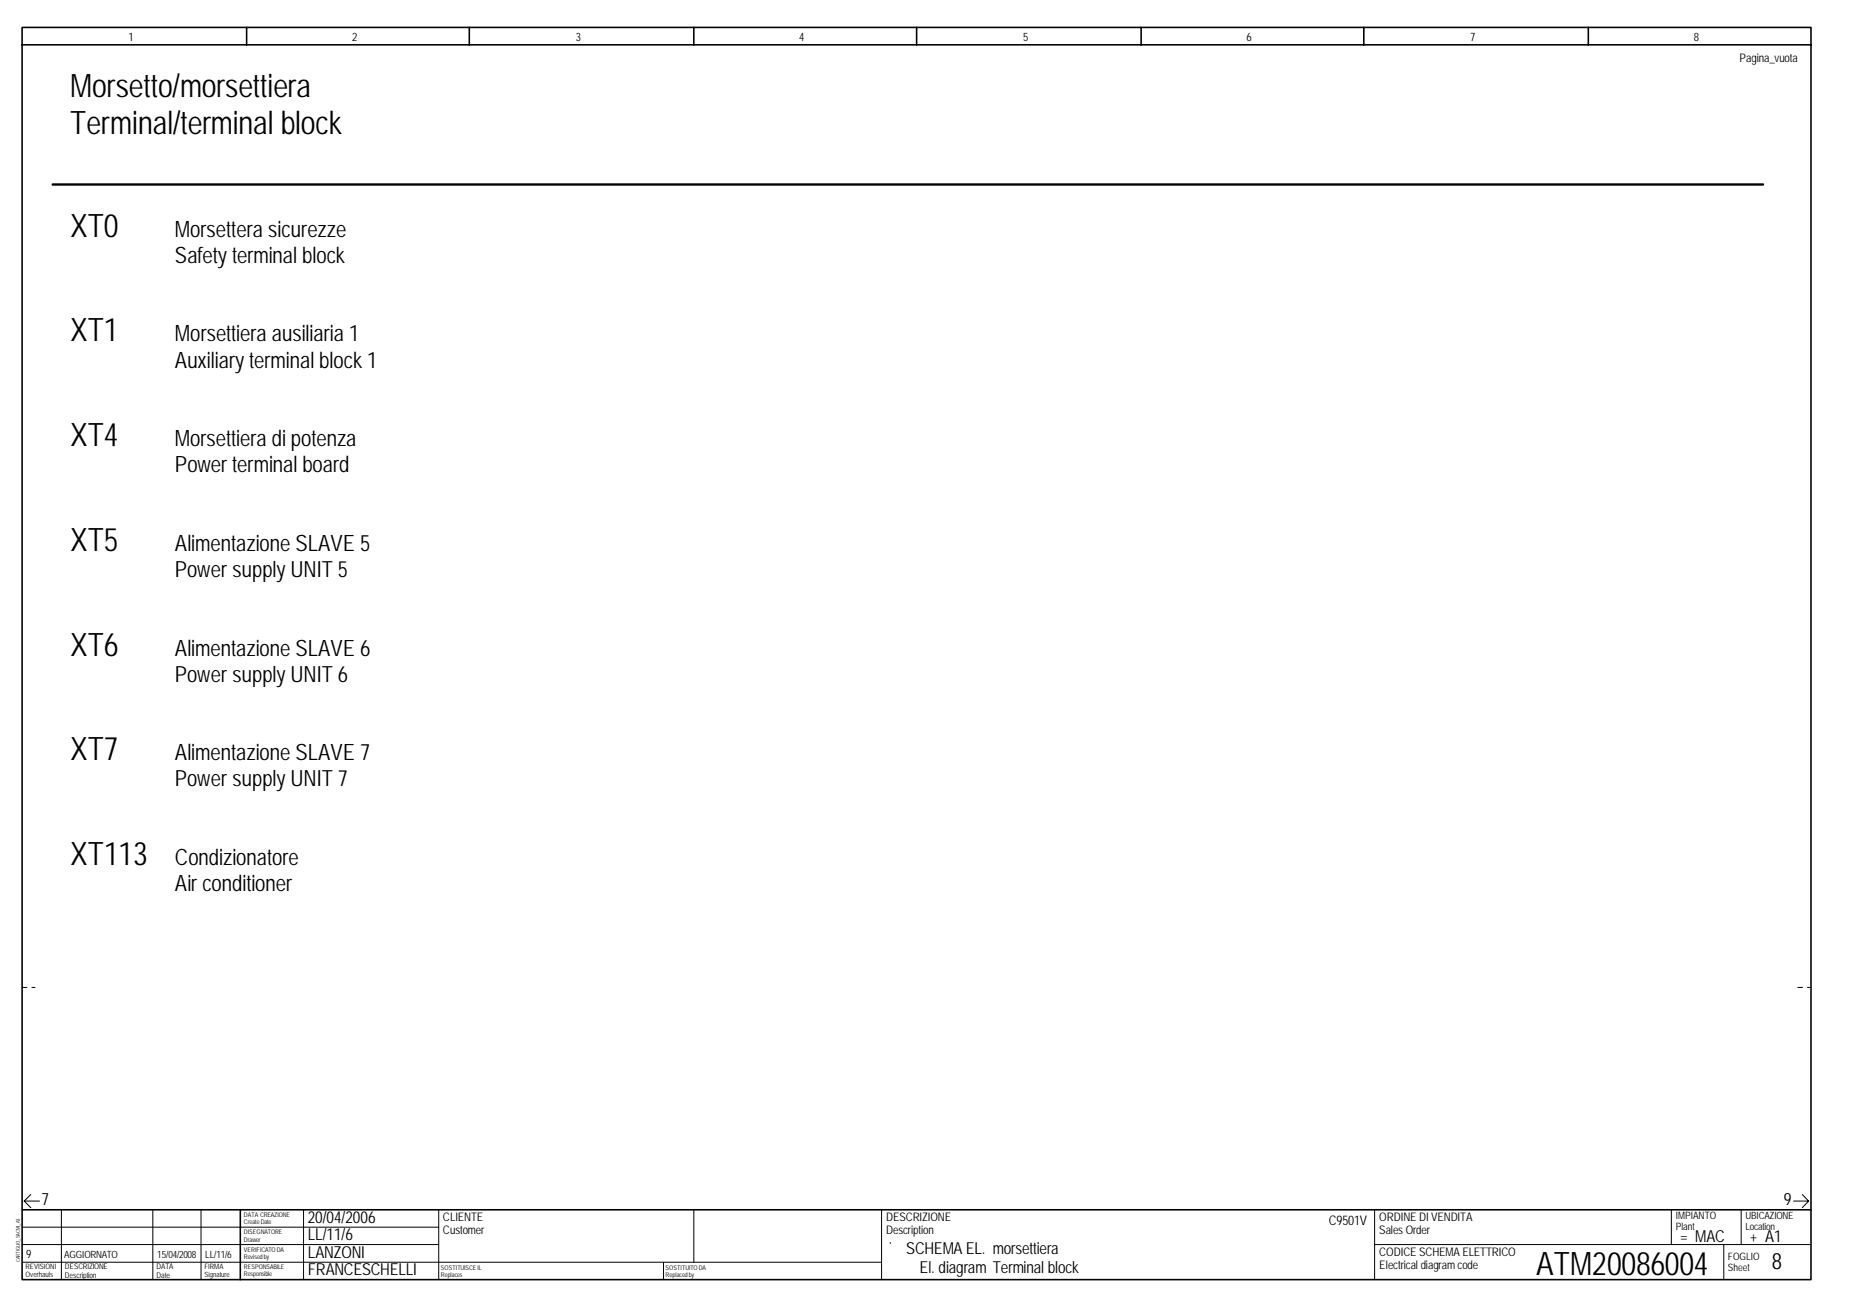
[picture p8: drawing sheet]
<svg xmlns="http://www.w3.org/2000/svg" width="297mm" height="210mm" viewBox="0 0 297 210" stroke-linecap="round" stroke-linejoin="round" font-family="sans-serif">
<defs><g id="words">
<g font-size="5.2">
<text x="11.3" y="15.6">Morsetto/morsettiera</text>
<text x="11.3" y="21.6">Terminal/terminal block</text>
<text x="11.3" y="38">XT0</text>
<text x="11.3" y="54.8">XT1</text>
<text x="11.3" y="71.7">XT4</text>
<text x="11.3" y="88.5">XT5</text>
<text x="11.3" y="105.3">XT6</text>
<text x="11.3" y="122.1">XT7</text>
<text x="11.3" y="138.9">XT113</text>
<text x="246.8" y="204.7">ATM20086004</text>
</g>
<g font-size="3.6">
<text x="28.1" y="38">Morsettera sicurezze</text>
<text x="28.1" y="42.2">Safety terminal block</text>
<text x="28.1" y="54.8">Morsettiera ausiliaria 1</text>
<text x="28.1" y="59">Auxiliary terminal block 1</text>
<text x="28.1" y="71.7">Morsettiera di potenza</text>
<text x="28.1" y="75.8">Power terminal board</text>
<text x="28.1" y="88.5">Alimentazione SLAVE 5</text>
<text x="28.1" y="92.6">Power supply UNIT 5</text>
<text x="28.1" y="105.3">Alimentazione SLAVE 6</text>
<text x="28.1" y="109.5">Power supply UNIT 6</text>
<text x="28.1" y="122.1">Alimentazione SLAVE 7</text>
<text x="28.1" y="126.3">Power supply UNIT 7</text>
<text x="28.1" y="138.9">Condizionatore</text>
<text x="28.1" y="143.1">Air conditioner</text>
<text x="284.6" y="203.7">8</text>
</g>
<g font-size="2.7">
<text x="6.7" y="193.6">7</text>
<text x="49.4" y="196.4">20/04/2006</text>
<text x="286.6" y="193.6">9</text>
<text x="49.4" y="202">LANZONI</text>
<text x="49.4" y="199.2">LL/11/6</text>
<text x="145.6" y="201.4">SCHEMA EL. morsettiera</text>
<text x="49.4" y="204.8">FRANCESCHELLI</text>
<text x="147.7" y="204.4">El. diagram Terminal block</text>
</g>
<g font-size="2.6">
<text x="269.9" y="199.5">= MAC</text>
<text x="281.1" y="199.5">+ A1</text>
</g>
<text font-size="2.1" x="213.5" y="196.7">C9501V</text>
<g font-size="1.9">
<text x="20.7" y="6.5">1</text>
<text x="56.6" y="6.5">2</text>
<text x="92.5" y="6.5">3</text>
<text x="128.4" y="6.5">4</text>
<text x="164.4" y="6.5">5</text>
<text x="200.3" y="6.5">6</text>
<text x="236.2" y="6.5">7</text>
<text x="272.1" y="6.5">8</text>
<text x="279.5" y="10">Pagina_vuota</text>
<text x="71.2" y="196">CLIENTE</text>
<text x="142.3" y="196">DESCRIZIONE</text>
<text x="221.5" y="196">ORDINE DI VENDITA</text>
<text x="4.2" y="202">9</text>
<text x="71.2" y="198.2">Customer</text>
<text x="142.3" y="198.2">Description</text>
<text x="221.5" y="201.7">CODICE SCHEMA ELETTRICO</text>
<text x="221.5" y="203.8">Electrical diagram code</text>
<text x="221.5" y="198.2">Sales Order</text>
</g>
<g font-size="1.6">
<text x="269.2" y="195.7">IMPIANTO</text>
<text x="269.2" y="197.5">Plant</text>
<text x="280.4" y="195.7">UBICAZIONE</text>
<text x="280.4" y="197.5">Location</text>
<text x="10.3" y="202">AGGIORNATO</text>
<text x="25.3" y="202">15/04/2008</text>
<text x="33" y="202">LL/11/6</text>
<text x="277.6" y="202.4">FOGLIO</text>
<text x="277.6" y="204.2">Sheet</text>
</g>
<g font-size="1.3">
<text x="10.4" y="203.8">DESCRIZIONE</text>
<text x="25.1" y="203.8">DATA</text>
<text x="10.4" y="205.3">Description</text>
<text x="25.1" y="205.3">Date</text>
</g>
<g font-size="1.2">
<text x="4.1" y="203.8">REVISIONI</text>
<text x="32.8" y="203.8">FIRMA</text>
<text x="4.1" y="205.1">Overhauls</text>
<text x="32.8" y="205.1">Signature</text>
</g>
<g font-size="1">
<text x="39.2" y="195.4">DATA CREAZIONE</text>
<text x="39.2" y="196.6">Create Date</text>
<text x="39.2" y="198.2">DISEGNATORE</text>
<text x="39.2" y="199.4">Drawer</text>
<text x="39.2" y="201">VERIFICATO DA</text>
<text x="39.2" y="202.2">Revised by</text>
<text x="39.2" y="203.8">RESPONSABILE</text>
<text x="70.8" y="203.9">SOSTITUISCE IL</text>
<text x="106.9" y="203.9">SOSTITUITO DA</text>
<text x="39.2" y="205">Responsible</text>
<text x="70.8" y="205.1">Replaces</text>
<text x="106.9" y="205.1">Replaced by</text>
</g>
<text font-size=".8" x="3.2" y="202.8" transform="rotate(-90 3.2 202.8)">CARTIGLIO_SACMI_A3</text>
</g></defs>
<path d="M3.6 4.4h287.3v201.1h-287.3zM3.6 7.2h287.3M39.6 4.4v2.8M75.4 4.4v2.8M111.5 4.4v2.8M147.3 4.4v2.8M183.3 4.4v2.8M219.1 4.4v2.8M255.2 4.4v2.8M3.6 194.3h287.3M38.6 194.3v11.2" fill="none" stroke="#000" stroke-width=".25"/>
<g fill="none" stroke="#000" stroke-width=".16">
<path d="M3.6 197.1h66.9M3.6 199.9h66.9M3.9 192.9l1 1.1M3.9 192.9h2.4M4.9 191.8l-1 1.1M9.9 194.3v11.2M24.6 194.3v11.2M32.3 194.3v11.2M48.8 194.3v11.2M70.5 194.3v11.2M111.5 194.3v8.4M288.1 192.9h2.5"/>
<path d="M289.5 191.8l1.1 1.1M290.6 192.9l-1.1 1.1M3.6 202.7h138M106.6 202.7v2.8"/>
</g>
<path d="M3.6 158.6h2M288.8 158.6h2.1" fill="none" stroke="#000" stroke-width=".16" stroke-dasharray=".8 .8"/>
<path d="M113.9 195h26v7h-26z" fill="#fff"/>
<path d="M141.6 194.3v11.2M143 199.5h.1M220.8 199.9h70.1M220.8 194.3v11.2M268.5 194.3v5.6M276.9 199.9v5.6M279.7 194.3v5.6" fill="none" stroke="#000" stroke-width=".16"/>
<path d="M8.5 29.6h274.7" fill="none" stroke="#000" stroke-width=".38"/>
<use href="#words"/>
</svg>
